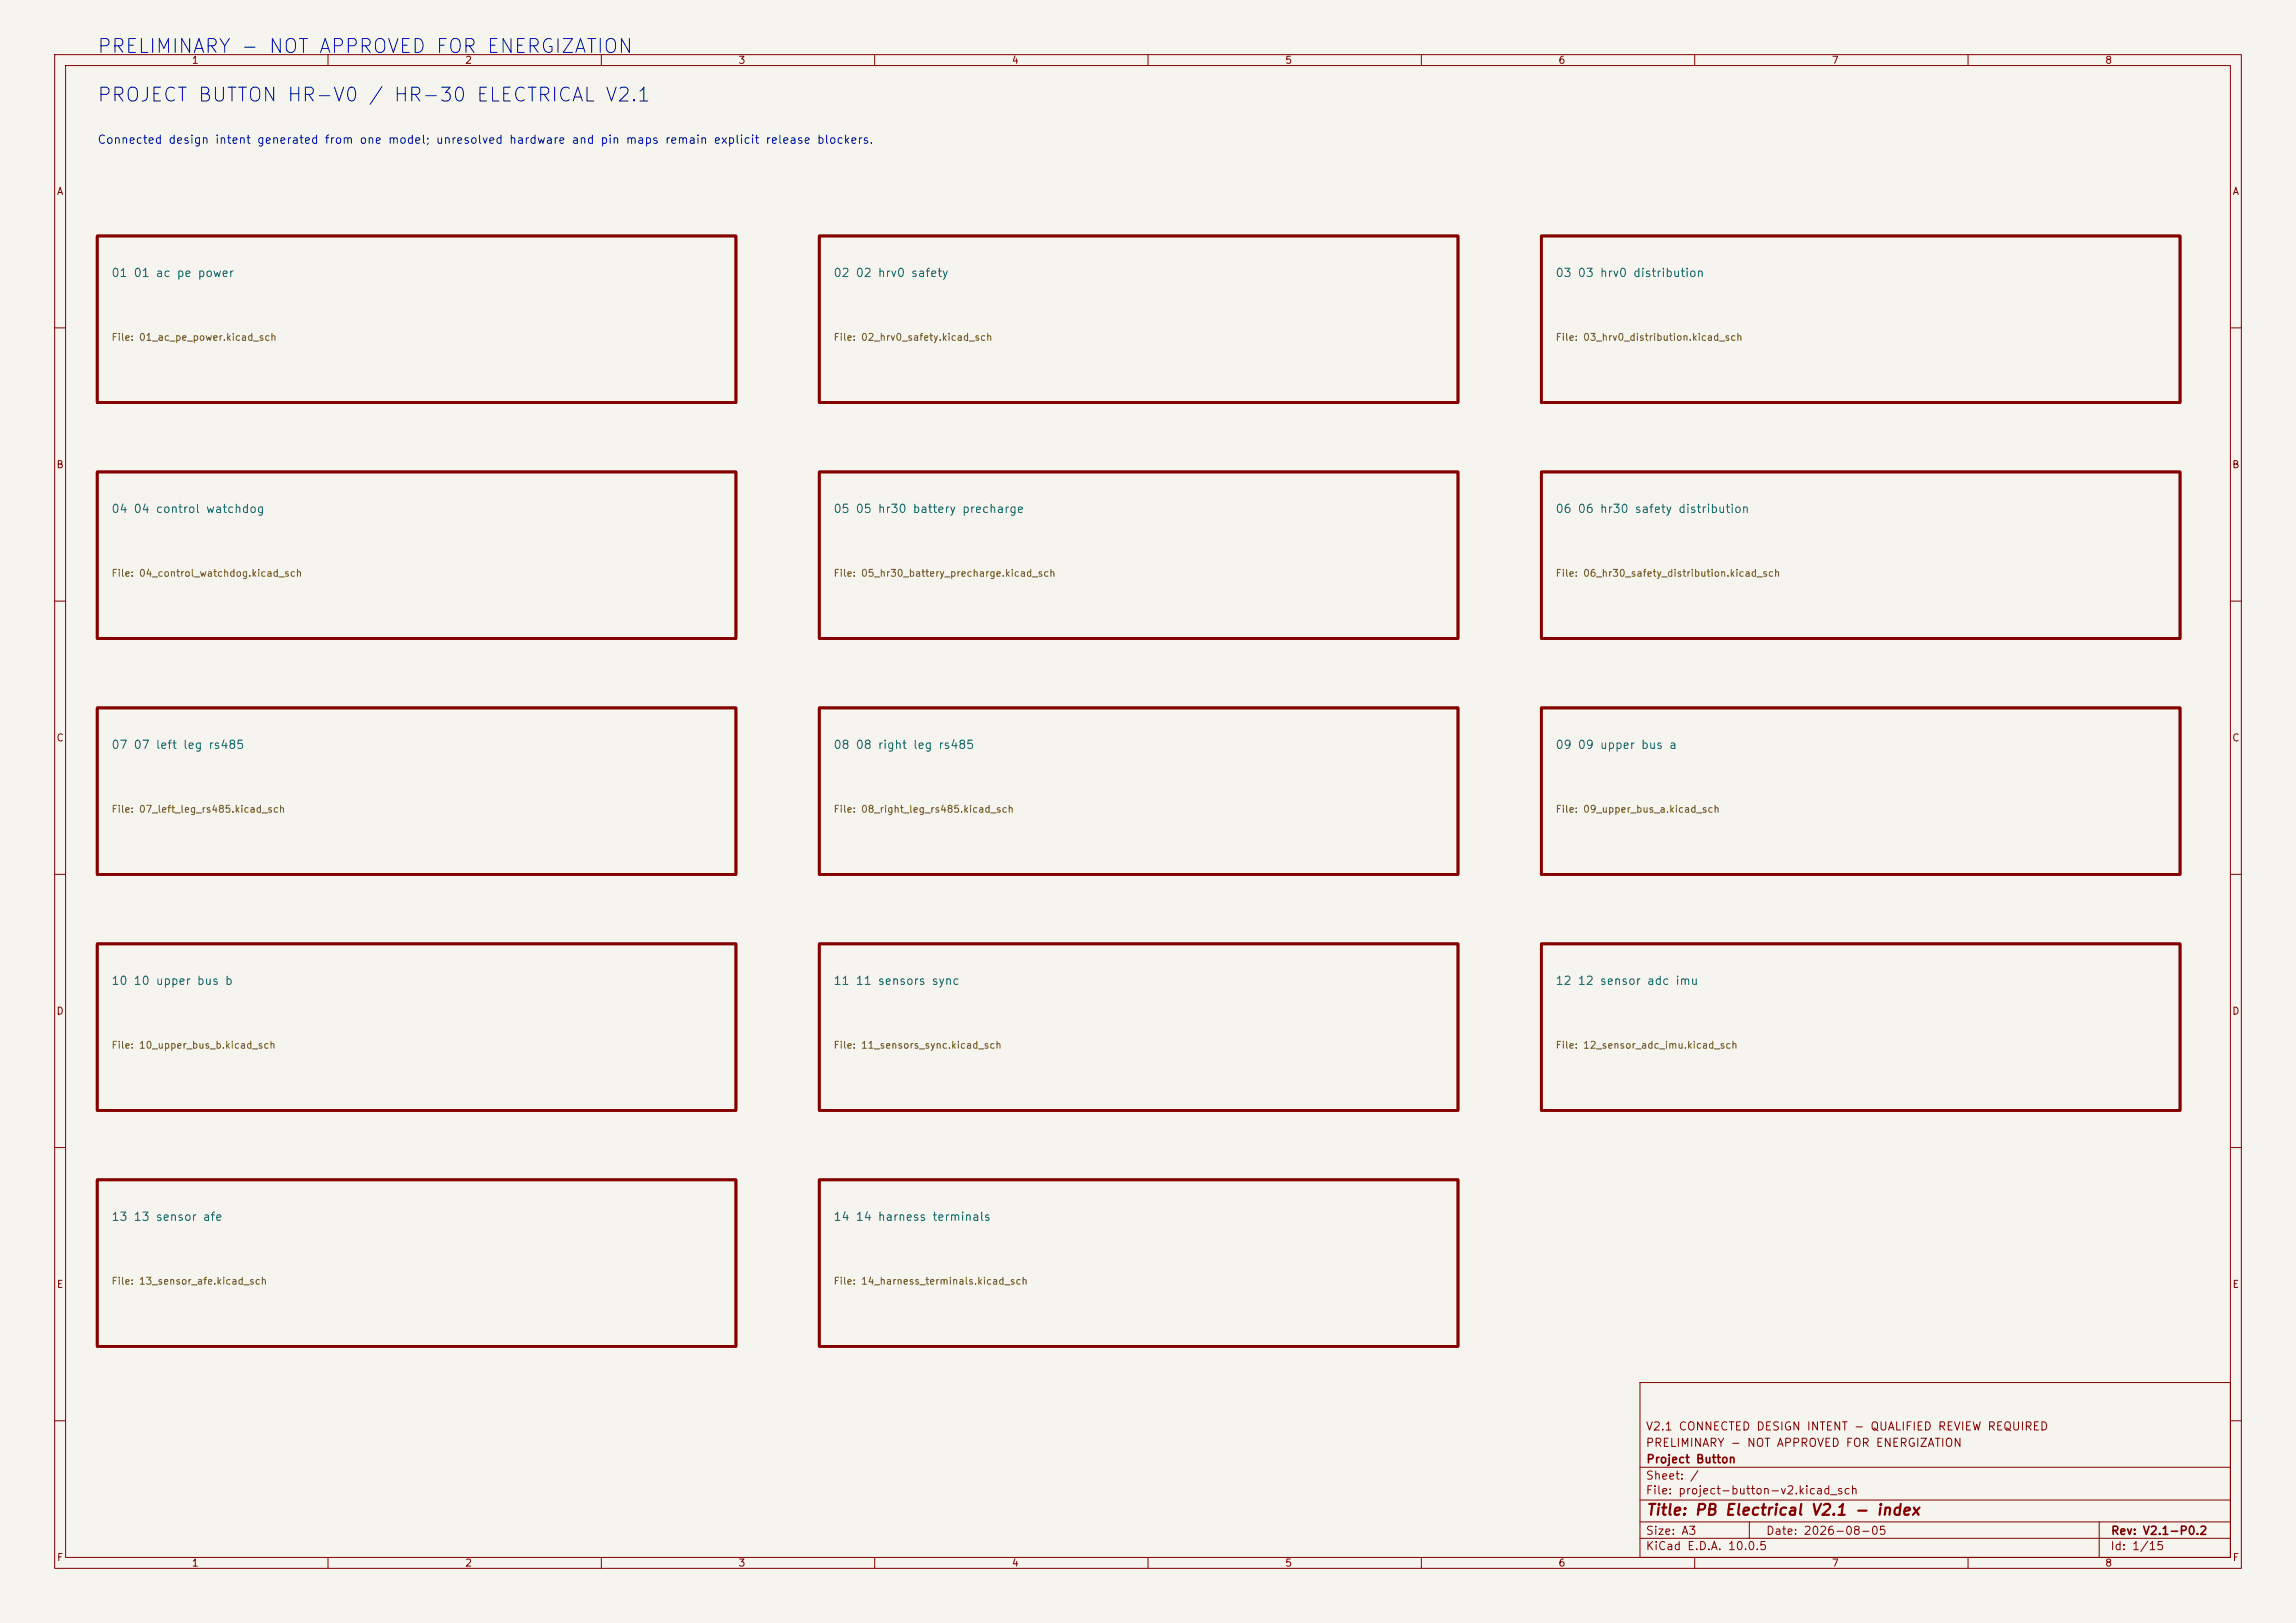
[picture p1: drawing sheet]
<svg xmlns="http://www.w3.org/2000/svg" width="420mm" height="297mm" viewBox="0 0 420 297" stroke-linecap="round" stroke-linejoin="round" font-family="sans-serif">
<defs><g id="words">
<g font-size="2.5" fill="#0000c2">
<text x="17.6" y="10.4">PRELIMINARY - NOT APPROVED FOR ENERGIZATION</text>
<text x="17.6" y="19.2">PROJECT BUTTON HR-V0 / HR-30 ELECTRICAL V2.1</text>
</g>
<text font-size="2" fill="#840000" x="301" y="277.8">Title: PB Electrical V2.1 - index</text>
<text font-size="1.5" fill="#0000c2" x="17.7" y="26.7">Connected design intent generated from one model; unresolved hardware and pin maps remain explicit release blockers.</text>
<g font-size="1.5" fill="#006464">
<text x="20.3" y="51.1">01 01 ac pe power</text>
<text x="152.3" y="51.1">02 02 hrv0 safety</text>
<text x="284.4" y="51.1">03 03 hrv0 distribution</text>
<text x="20.3" y="94.2">04 04 control watchdog</text>
<text x="152.3" y="94.2">05 05 hr30 battery precharge</text>
<text x="284.4" y="94.2">06 06 hr30 safety distribution</text>
<text x="20.3" y="137.4">07 07 left leg rs485</text>
<text x="152.3" y="137.4">08 08 right leg rs485</text>
<text x="284.4" y="137.4">09 09 upper bus a</text>
<text x="20.3" y="180.6">10 10 upper bus b</text>
<text x="152.3" y="180.6">11 11 sensors sync</text>
<text x="284.4" y="180.6">12 12 sensor adc imu</text>
<text x="20.3" y="223.8">13 13 sensor afe</text>
<text x="152.3" y="223.8">14 14 harness terminals</text>
</g>
<g font-size="1.5" fill="#840000">
<text x="300.9" y="262.1">V2.1 CONNECTED DESIGN INTENT - QUALIFIED REVIEW REQUIRED</text>
<text x="300.9" y="265.1">PRELIMINARY - NOT APPROVED FOR ENERGIZATION</text>
<text x="301" y="268.1">Project Button</text>
<text x="300.9" y="273.8">File: project-button-v2.kicad_sch</text>
<text x="300.9" y="271.1">Sheet: /</text>
<text x="300.9" y="281.2">Size: A3</text>
<text x="322.9" y="281.2">Date: 2026-08-05</text>
<text x="386" y="281.2">Rev: V2.1-P0.2</text>
<text x="300.9" y="284">KiCad E.D.A. 10.0.5</text>
<text x="385.9" y="284">Id: 1/15</text>
</g>
<g font-size="1.3" fill="#840000">
<text x="35" y="12">1</text>
<text x="85" y="12">2</text>
<text x="135" y="12">3</text>
<text x="185" y="12">4</text>
<text x="235" y="12">5</text>
<text x="285" y="12">6</text>
<text x="335" y="12">7</text>
<text x="385" y="12">8</text>
<text x="10.3" y="36">A</text>
<text x="408.3" y="36">A</text>
<text x="10.2" y="86">B</text>
<text x="408.2" y="86">B</text>
<text x="10.2" y="136">C</text>
<text x="408.2" y="136">C</text>
<text x="10.2" y="186">D</text>
<text x="408.2" y="186">D</text>
<text x="10.3" y="236">E</text>
<text x="408.3" y="236">E</text>
<text x="10.3" y="286">F</text>
<text x="35" y="287">1</text>
<text x="85" y="287">2</text>
<text x="135" y="287">3</text>
<text x="185" y="287">4</text>
<text x="235" y="287">5</text>
<text x="285" y="287">6</text>
<text x="335" y="287">7</text>
<text x="385" y="287">8</text>
<text x="408.3" y="286">F</text>
</g>
<g font-size="1.3" fill="#725600">
<text x="20.3" y="62.7">File: 01_ac_pe_power.kicad_sch</text>
<text x="152.4" y="62.7">File: 02_hrv0_safety.kicad_sch</text>
<text x="284.5" y="62.7">File: 03_hrv0_distribution.kicad_sch</text>
<text x="20.3" y="105.8">File: 04_control_watchdog.kicad_sch</text>
<text x="152.4" y="105.8">File: 05_hr30_battery_precharge.kicad_sch</text>
<text x="284.5" y="105.8">File: 06_hr30_safety_distribution.kicad_sch</text>
<text x="20.3" y="149">File: 07_left_leg_rs485.kicad_sch</text>
<text x="152.4" y="149">File: 08_right_leg_rs485.kicad_sch</text>
<text x="284.5" y="149">File: 09_upper_bus_a.kicad_sch</text>
<text x="20.3" y="192.2">File: 10_upper_bus_b.kicad_sch</text>
<text x="152.4" y="192.2">File: 11_sensors_sync.kicad_sch</text>
<text x="284.5" y="192.2">File: 12_sensor_adc_imu.kicad_sch</text>
<text x="20.3" y="235.4">File: 13_sensor_afe.kicad_sch</text>
<text x="152.4" y="235.4">File: 14_harness_terminals.kicad_sch</text>
</g>
</g></defs>
<path d="M0 0h420v297h-420z" fill="#f5f4ef" stroke="#f5f4ef" stroke-width=".18"/>
<g fill="none" stroke="#840000" stroke-width=".18">
<path d="M10 10h400v277h-400zM12 12h396v273h-396zM60 10v2M110 10v2M160 10v2M210 10v2M260 10v2M310 10v2M360 10v2M10 60h2M408 60h2M10 110h2"/>
<path d="M408 110h2M10 160h2M408 160h2M10 210h2M408 210h2M300 253h108v32h-108zM10 260h2M300 278.5h108M300 274.5h108M300 268.5h108M320 278.5v3M384 278.5v6.5"/>
<path d="M408 260h2M60 285v2M110 285v2M160 285v2M210 285v2M260 285v2M300 281.5h108M310 285v2M360 285v2"/>
</g>
<g fill="none" stroke="#840000" stroke-width=".5">
<path d="M17.8 43.2h116.8v30.5h-116.8zM149.9 43.2h116.8v30.5h-116.8zM281.9 43.2h116.9v30.5h-116.9zM17.8 86.4h116.8v30.4h-116.8zM149.9 86.4h116.8v30.4h-116.8zM281.9 86.4h116.9v30.4h-116.9zM17.8 129.5h116.8v30.5h-116.8zM149.9 129.5h116.8v30.5h-116.8zM281.9 129.5h116.9v30.5h-116.9zM17.8 172.7h116.8v30.5h-116.8zM149.9 172.7h116.8v30.5h-116.8zM281.9 172.7h116.9v30.5h-116.9z"/>
<path d="M17.8 215.9h116.8v30.5h-116.8zM149.9 215.9h116.8v30.5h-116.8z"/>
</g>
<use href="#words"/>
</svg>
